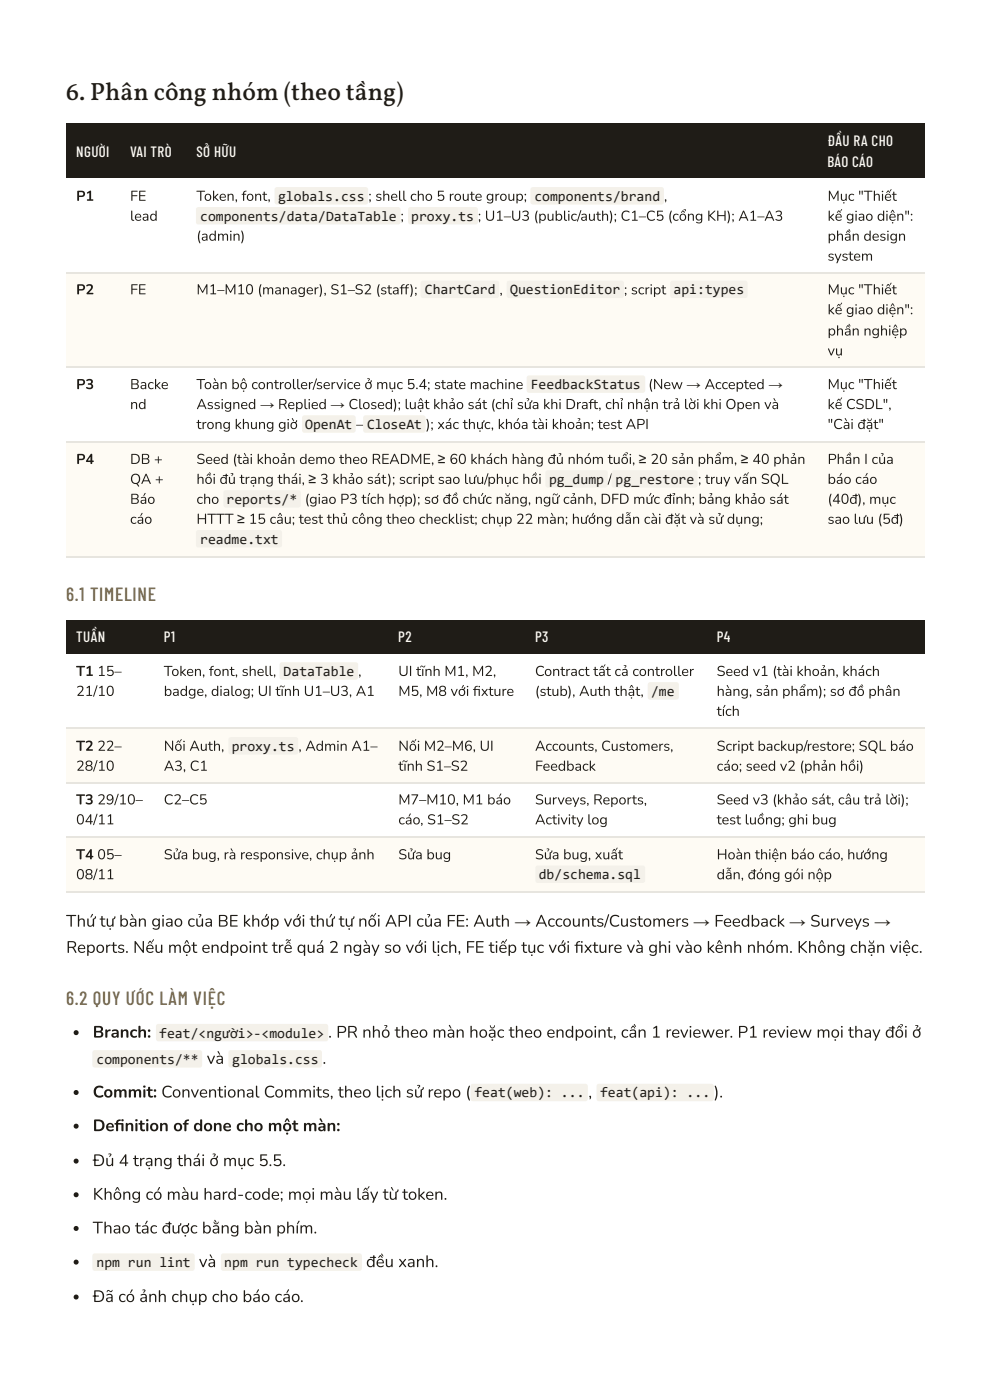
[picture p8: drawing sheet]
<svg xmlns="http://www.w3.org/2000/svg" width="210mm" height="297mm" viewBox="0 0 210 297" stroke-linecap="round" stroke-linejoin="round" font-family="sans-serif">
<defs><g id="words">
<text font-size="5.3" fill="#1f1c17" x="14" y="21.2">6. Phân công nhóm (theo tầng)</text>
<g font-size="4.1" fill="#8a6a2b">
<text x="14" y="127.5">6.1 TIMELINE</text>
<text x="14" y="213.3">6.2 QUY ƯỚC LÀM VIỆC</text>
</g>
<g font-size="3.5" fill="#1f1c17">
<text x="14" y="196.6">Thứ tự bàn giao của BE khớp với thứ tự nối API của FE: Auth → Accounts/Customers → Feedback → Surveys →</text>
<text x="14" y="202.1">Reports. Nếu một endpoint trễ quá 2 ngày so với lịch, FE tiếp tục với fxture và ghi vào kênh nhóm. Không chặn việc.</text>
<text x="121.8" y="202.1">i</text>
<text x="19.7" y="220.1">Branch:</text>
<text x="69.6" y="220.1">.</text>
<text x="71.3" y="220.1">PR nhỏ theo màn hoặc theo endpoint, cần 1 reviewer. P1 review mọi thay đổi ở</text>
<text x="43.8" y="225.7">và</text>
<text x="68.4" y="225.7">.</text>
<text x="19.7" y="232.8">Commit: Conventional Commits, theo lịch sử repo (</text>
<text x="124.7" y="232.8">,</text>
<text x="151.4" y="232.8">).</text>
<text x="19.7" y="240">Defnition of done cho một màn:</text>
<text x="24.3" y="240">i</text>
<text x="19.7" y="247.4">Đủ 4 trạng thái ở mục 5.5.</text>
<text x="19.7" y="254.5">Không có màu hard-code; mọi màu lấy từ token.</text>
<text x="19.7" y="261.7">Thao tác được bằng bàn phím.</text>
<text x="42.2" y="268.8">và</text>
<text x="77.6" y="268.8">đều xanh.</text>
<text x="19.7" y="276.2">Đã có ảnh chụp cho báo cáo.</text>
</g>
<g font-size="3.2" fill="#fefbf4">
<text x="16.1" y="33.3">NGƯỜI</text>
<text x="27.6" y="33.3">VAI TRÒ</text>
<text x="41.7" y="33.3">SỞ HỮU</text>
<text x="175.5" y="31">ĐẦU RA CHO</text>
<text x="175.5" y="35.5">BÁO CÁO</text>
<text x="16.1" y="136.3">TUẦN</text>
<text x="34.7" y="136.3">P1</text>
<text x="84.4" y="136.3">P2</text>
<text x="113.4" y="136.3">P3</text>
<text x="151.9" y="136.3">P4</text>
</g>
<g font-size="3" fill="#1f1c17">
<text x="16.1" y="42.6">P1</text>
<text x="27.6" y="42.6">FE</text>
<text x="27.6" y="46.8">lead</text>
<text x="41.7" y="42.6">Token, font,</text>
<text x="42.4" y="46.8">components/data/DataTable ;</text>
<text x="59" y="42.6">globals.css</text>
<text x="78.1" y="42.6">;</text>
<text x="79.6" y="42.6">shell cho 5 route group;</text>
<text x="87.2" y="46.8">proxy.ts ;</text>
<text x="102.8" y="46.8">U1–U3 (public/auth); C1–C5 (cổng KH); A1–A3</text>
<text x="113.3" y="42.6">components/brand</text>
<text x="140.8" y="42.6">,</text>
<text x="175.5" y="42.6">Mục &quot;Thiết</text>
<text x="175.5" y="46.8">kế giao diện&quot;:</text>
<text x="41.7" y="51.1">(admin)</text>
<text x="175.5" y="51.1">phần design</text>
<text x="175.5" y="55.3">system</text>
<text x="16.1" y="62.4">P2</text>
<text x="27.6" y="62.4">FE</text>
<text x="41.7" y="62.4">M1–M10 (manager), S1–S2 (staff);</text>
<text x="90.1" y="62.4">ChartCard</text>
<text x="105.9" y="62.4">,</text>
<text x="108.2" y="62.4">QuestionEditor</text>
<text x="132.3" y="62.4">;</text>
<text x="133.8" y="62.4">script</text>
<text x="142.8" y="62.4">api:types</text>
<text x="175.5" y="62.4">Mục &quot;Thiết</text>
<text x="175.5" y="66.7">kế giao diện&quot;:</text>
<text x="175.5" y="71.2">phần nghiệp</text>
<text x="175.5" y="75.4">vụ</text>
<text x="16.1" y="82.6">P3</text>
<text x="27.6" y="82.6">Backe</text>
<text x="41.7" y="82.6">Toàn bộ controller/service ở mục 5.4; state machine</text>
<text x="112.5" y="82.6">FeedbackStatus</text>
<text x="137.4" y="82.6">(New → Accepted →</text>
<text x="175.5" y="82.6">Mục &quot;Thiết</text>
<text x="27.6" y="86.8">nd</text>
<text x="41.7" y="86.8">Assigned → Replied → Closed); luật khảo sát (chỉ sửa khi Draft, chỉ nhận trả lời khi Open và</text>
<text x="175.5" y="86.8">kế CSDL&quot;,</text>
<text x="41.7" y="91">trong khung giờ</text>
<text x="64.7" y="91">OpenAt</text>
<text x="75.5" y="91">–</text>
<text x="77.8" y="91">CloseAt</text>
<text x="90.3" y="91">); xác thực, khóa tài khoản; test API</text>
<text x="175.5" y="91">&quot;Cài đặt&quot;</text>
<text x="16.1" y="98.4">P4</text>
<text x="27.6" y="98.4">DB +</text>
<text x="41.7" y="98.4">Seed (tài khoản demo theo README, ≥ 60 khách hàng đủ nhóm tuổi, ≥ 20 sản phẩm, ≥ 40 phản</text>
<text x="175.5" y="98.4">Phần I của</text>
<text x="27.6" y="102.7">QA +</text>
<text x="27.6" y="106.9">Báo</text>
<text x="41.7" y="102.7">hồi đủ trạng thái, ≥ 3 khảo sát); script sao lưu/phục hồi</text>
<text x="41.7" y="106.9">cho</text>
<text x="48" y="106.9">reports/*</text>
<text x="64.6" y="106.9">(giao P3 tích hợp); sơ đồ chức năng, ngữ cảnh, DFD mức đỉnh; bảng khảo sát</text>
<text x="116.4" y="102.7">pg_dump</text>
<text x="128.9" y="102.7">/</text>
<text x="130.5" y="102.7">pg_restore</text>
<text x="148" y="102.7">;</text>
<text x="149.5" y="102.7">truy vấn SQL</text>
<text x="175.5" y="102.7">báo cáo</text>
<text x="175.5" y="106.9">(40đ), mục</text>
<text x="27.6" y="111.1">cáo</text>
<text x="41.7" y="111.1">HTTT ≥ 15 câu; test thủ công theo checklist; chụp 22 màn; hướng dẫn cài đặt và sử dụng;</text>
<text x="175.5" y="111.1">sao lưu (5đ)</text>
<text x="42.4" y="115.4">readme.txt</text>
<text x="16.1" y="143.4">T1</text>
<text x="20.6" y="143.4">15–</text>
<text x="34.7" y="143.4">Token, font, shell,</text>
<text x="60.1" y="143.4">DataTable</text>
<text x="75.9" y="143.4">,</text>
<text x="84.4" y="143.4">UI tĩnh M1, M2,</text>
<text x="113.4" y="143.4">Contract tất cả controller</text>
<text x="151.9" y="143.4">Seed v1 (tài khoản, khách</text>
<text x="16.1" y="147.6">21/10</text>
<text x="34.7" y="147.6">badge, dialog; UI tĩnh U1–U3, A1</text>
<text x="84.4" y="147.6">M5, M8 với fxture</text>
<text x="100.3" y="147.6">i</text>
<text x="113.4" y="147.6">(stub), Auth thật,</text>
<text x="138" y="147.6">/me</text>
<text x="151.9" y="147.6">hàng, sản phẩm); sơ đồ phân</text>
<text x="151.9" y="151.9">tích</text>
<text x="16.1" y="159.3">T2</text>
<text x="20.6" y="159.3">22–</text>
<text x="34.7" y="159.3">Nối Auth,</text>
<text x="49.1" y="159.3">proxy.ts</text>
<text x="63.3" y="159.3">,</text>
<text x="64.7" y="159.3">Admin A1–</text>
<text x="84.4" y="159.3">Nối M2–M6, UI</text>
<text x="113.4" y="159.3">Accounts, Customers,</text>
<text x="151.9" y="159.3">Script backup/restore; SQL báo</text>
<text x="16.1" y="163.5">28/10</text>
<text x="34.7" y="163.5">A3, C1</text>
<text x="84.4" y="163.5">tĩnh S1–S2</text>
<text x="113.4" y="163.5">Feedback</text>
<text x="151.9" y="163.5">cáo; seed v2 (phản hồi)</text>
<text x="16.1" y="170.7">T3</text>
<text x="20.6" y="170.7">29/10–</text>
<text x="34.7" y="170.7">C2–C5</text>
<text x="84.4" y="170.7">M7–M10, M1 báo</text>
<text x="113.4" y="170.7">Surveys, Reports,</text>
<text x="151.9" y="170.7">Seed v3 (khảo sát, câu trả lời);</text>
<text x="16.1" y="174.9">04/11</text>
<text x="84.4" y="174.9">cáo, S1–S2</text>
<text x="113.4" y="174.9">Activity log</text>
<text x="151.9" y="174.9">test luồng; ghi bug</text>
<text x="16.1" y="182.3">T4</text>
<text x="20.6" y="182.3">05–</text>
<text x="34.7" y="182.3">Sửa bug, rà responsive, chụp ảnh</text>
<text x="84.4" y="182.3">Sửa bug</text>
<text x="113.4" y="182.3">Sửa bug, xuất</text>
<text x="151.9" y="182.3">Hoàn thiện báo cáo, hướng</text>
<text x="16.1" y="186.5">08/11</text>
<text x="114.2" y="186.5">db/schema.sql</text>
<text x="151.9" y="186.5">dẫn, đóng gói nộp</text>
<text x="33.8" y="220.1">feat/&lt;người&gt;-&lt;module&gt;</text>
<text x="20.5" y="225.7">components/**</text>
<text x="49.2" y="225.7">globals.css</text>
<text x="100.6" y="232.8">feat(web): ...</text>
<text x="127.2" y="232.8">feat(api): ...</text>
<text x="20.5" y="268.8">npm run lint</text>
<text x="47.6" y="268.8">npm run typecheck</text>
</g>
</g></defs>
<g fill="#1f1c17">
<path d="M14 26.2h11.4v11.6h-11.4z"/>
<path d="M25.4 26.2h14v11.6h-14z"/>
<path d="M39.4 26.2h133.9v11.6h-133.9z"/>
<path d="M173.3 26.2h22.8v11.6h-22.8z"/>
</g>
<g fill="#fefbf4">
<path d="M14 57.9h11.4v19.9h-11.4z"/>
<path d="M25.4 57.9h14v19.9h-14z"/>
<path d="M39.4 57.9h133.9v19.9h-133.9z"/>
<path d="M173.3 57.9h22.8v19.9h-22.8z"/>
<path d="M14 93.7h11.4v24.3h-11.4z"/>
<path d="M25.4 93.7h14v24.3h-14z"/>
<path d="M39.4 93.7h133.9v24.3h-133.9z"/>
<path d="M173.3 93.7h22.8v24.3h-22.8z"/>
</g>
<path d="M14 57.8h182.1M14 77.9h182.1M14 93.8h182.1M14 118.1h182.1" fill="none" stroke="#e7e5df" stroke-width=".26"/>
<g fill="#1f1c17">
<path d="M14 131.5h18.5v7.1h-18.5z"/>
<path d="M32.5 131.5h49.8v7.1h-49.8z"/>
<path d="M82.3 131.5h29.1v7.1h-29.1z"/>
<path d="M111.4 131.5h38.4v7.1h-38.4z"/>
<path d="M149.8 131.5h46.3v7.1h-46.3z"/>
</g>
<g fill="#fefbf4">
<path d="M14 154.5h18.5v11.7h-18.5z"/>
<path d="M32.5 154.5h49.8v11.7h-49.8z"/>
<path d="M82.3 154.5h29.1v11.7h-29.1z"/>
<path d="M111.4 154.5h38.4v11.7h-38.4z"/>
<path d="M149.8 154.5h46.3v11.7h-46.3z"/>
<path d="M14 177.5h18.5v11.7h-18.5z"/>
<path d="M32.5 177.5h49.8v11.7h-49.8z"/>
<path d="M82.3 177.5h29.1v11.7h-29.1z"/>
<path d="M111.4 177.5h38.4v11.7h-38.4z"/>
<path d="M149.8 177.5h46.3v11.7h-46.3z"/>
</g>
<path d="M14 154.4h182.1M14 166h182.1M14 177.7h182.1M14 189.3h182.1" fill="none" stroke="#e7e5df" stroke-width=".26"/>
<g fill="#f4f1ea">
<path d="M58.4 39.8l.3-.1h18.9l.4 .4v2.9l-.1 .2-.4 .2h-18.9l-.3-.2-.1-.3v-2.7z"/>
<path d="M112.6 39.8l.4-.1h27.3l.4 .4v2.9l-.1 .2-.4 .2h-27.3l-.4-.2-.1-.3v-2.7z"/>
<path d="M41.7 44.1l.4-.2h42.3l.3 .1 .2 .3v2.8l-.1 .4-.4 .1h-42.3l-.3-.1-.3-.3v-2.7z"/>
<path d="M86.7 44.1l.3-.2h13.9l.4 .4v2.9l-.1 .3-.4 .1h-13.9l-.3-.2-.1-.3v-2.6z"/>
<path d="M89.3 59.7l.4-.2h15.7l.4 .5v2.8l-.1 .3-.4 .1h-15.7l-.3-.2-.1-.3v-2.6z"/>
<path d="M107.6 59.7l.3-.2h24l.4 .5v2.8l-.2 .3-.3 .1h-24l-.3-.2-.1-.3v-2.6z"/>
<path d="M142.2 59.7l.4-.2h15.5l.4 .5v2.8l-.2 .3-.3 .1h-15.5l-.3-.2-.1-.3v-2.6z"/>
<path d="M111.8 79.8l.4-.2h24.2l.4 .5v2.8l-.2 .4h-.3h-24.2l-.4-.2v-.3v-2.6z"/>
<path d="M64.2 88.3l.4-.2h10.4l.4 .4v2.9l-.2 .3-.3 .1h-10.4l-.4-.2-.1-.3v-2.7z"/>
<path d="M77.1 88.3l.4-.2h12.3l.4 .4v2.9l-.2 .3-.3 .1h-12.3l-.3-.2-.1-.3v-2.7z"/>
<path d="M115.8 99.9l.4-.2 12.2 .1 .4 .4v2.8l-.2 .4-.3 .1-12.3-.1-.3-.2-.1-.3v-2.6z"/>
<path d="M129.8 99.9l.4-.2 17.3 .1 .4 .4v2.8l-.2 .4-.3 .1-17.3-.1-.4-.2-.1-.3v-2.6z"/>
<path d="M47.5 104.1l.4-.1h15.4l.5 .4v2.9l-.2 .2-.4 .2h-15.4l-.3-.2-.1-.3v-2.7z"/>
<path d="M41.7 112.6l.4-.2 17.3 .1 .4 .4v2.8l-.2 .3-.3 .2-17.3-.1-.4-.2-.1-.3v-2.6z"/>
<path d="M59.4 140.6l.4-.1h15.7l.4 .4v2.9l-.2 .3-.3 .1h-15.7l-.3-.2-.1-.3v-2.7z"/>
<path d="M137.5 144.9l.3-.2 5.8 .1 .3 .5v2.8l-.5 .3h-5.8l-.3-.5v-2.6z"/>
<path d="M48.6 156.5l.3-.1h13.9l.4 .4v2.8l-.1 .3-.4 .2h-13.9l-.3-.3-.1-.3v-2.6z"/>
<path d="M113.7 183.8l.3-.2h22.4l.4 .4v2.9l-.2 .3-.3 .1h-22.4l-.3-.2-.1-.3v-2.6z"/>
</g>
<circle cx="16.1" cy="219.1" r=".53" fill="#1f1c17"/>
<g fill="#f4f1ea">
<path d="M33.2 217.4l.4-.2h35.5l.3 .1 .2 .3v2.8l-.2 .4-.3 .1h-35.5l-.4-.1-.1-.3v-2.7z"/>
<path d="M19.7 222.9l.4-.1h22.3l.5 .4v2.9l-.3 .3-.3 .1h-22.3l-.3-.2-.1-.3v-2.7z"/>
<path d="M48.6 222.9l.3-.1h18.9l.5 .4v2.9l-.3 .3-.3 .1h-18.9l-.2-.2-.2-.3v-2.7z"/>
</g>
<circle cx="16.1" cy="231.8" r=".53" fill="#1f1c17"/>
<g fill="#f4f1ea">
<path d="M99.9 230.1l.4-.2h23.9l.4 .4v2.9l-.2 .3-.3 .1h-23.9l-.3-.1-.2-.4v-2.6z"/>
<path d="M126.6 230.1l.4-.2h23.9l.4 .4v2.9l-.2 .3-.3 .1h-23.9l-.3-.2-.1-.3v-2.6z"/>
</g>
<g fill="#1f1c17">
<circle cx="16.1" cy="238.9" r=".53"/>
<circle cx="16.1" cy="246.3" r=".53"/>
<circle cx="16.1" cy="253.5" r=".53"/>
<circle cx="16.1" cy="260.6" r=".53"/>
<circle cx="16.1" cy="267.8" r=".53"/>
</g>
<g fill="#f4f1ea">
<path d="M19.7 266.1l.4-.2h20.7l.5 .4v2.9l-.3 .3-.3 .1h-20.7l-.3-.2-.1-.3v-2.7z"/>
<path d="M47 266.1l.4-.2h28.9l.4 .4v2.9l-.2 .3-.3 .1h-28.9l-.4-.2-.1-.3v-2.7z"/>
</g>
<circle cx="16.1" cy="275.2" r=".53" fill="#1f1c17"/>
<use href="#words"/>
</svg>
